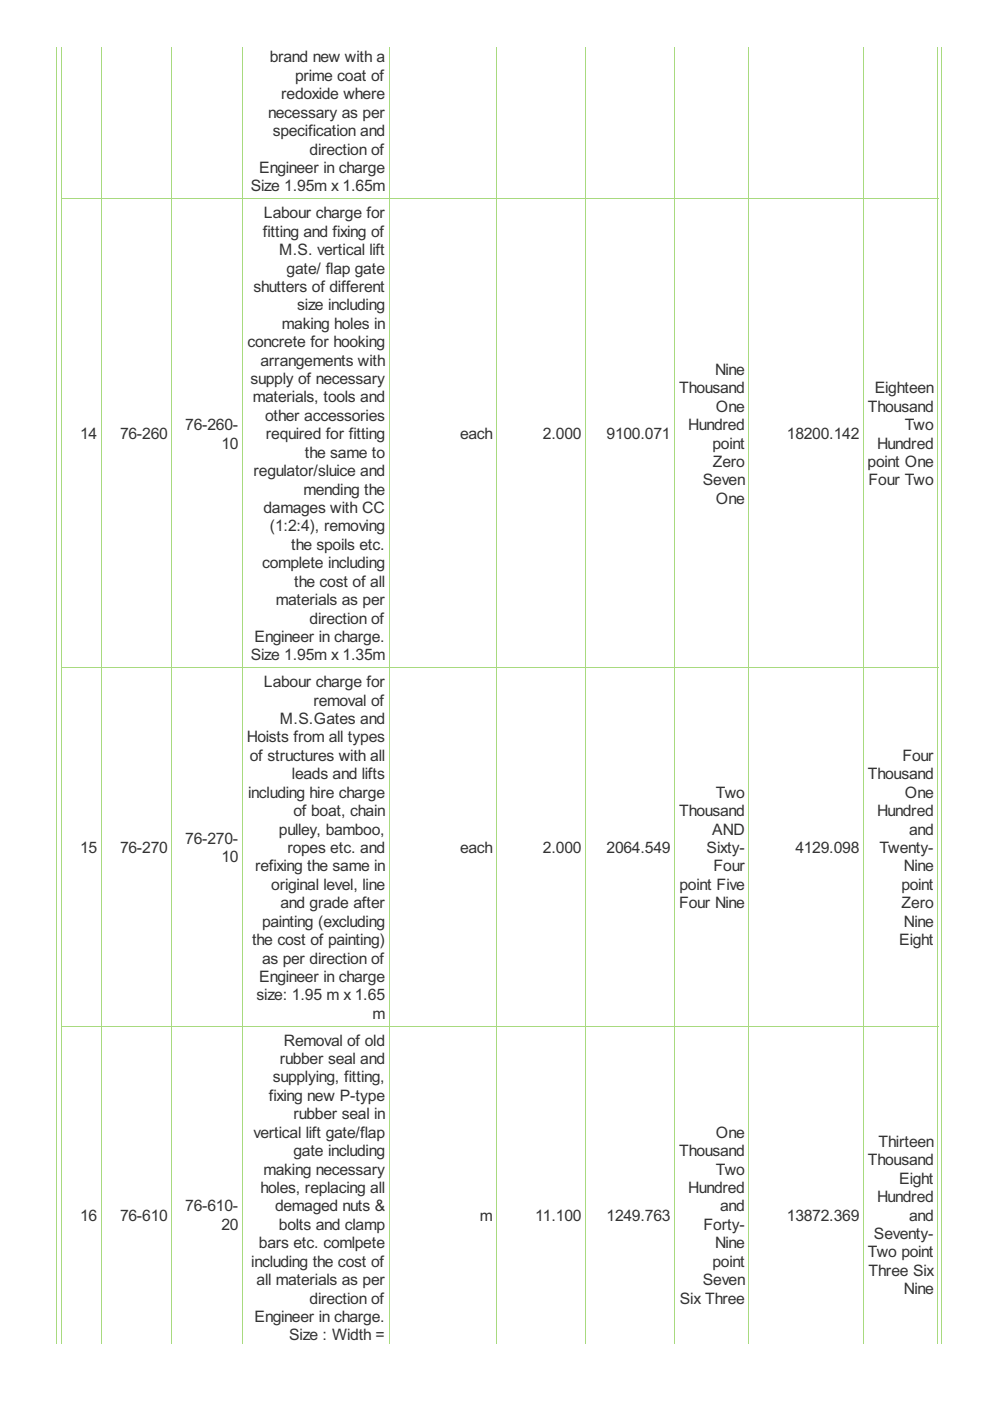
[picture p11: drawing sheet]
<svg xmlns="http://www.w3.org/2000/svg" width="210mm" height="297mm" viewBox="0 0 210 297" stroke-linecap="round" stroke-linejoin="round" font-family="sans-serif">
<defs><g id="words">
<g font-size="3.7" fill="#333">
<text x="57.2" y="13.2">brand new with a</text>
<text x="62.6" y="17.2">prime coat of</text>
<text x="59.6" y="21.1">redoxide where</text>
<text x="56.9" y="25">necessary as per</text>
<text x="57.8" y="28.9">specification and</text>
<text x="65.6" y="32.8">direction of</text>
<text x="53.2" y="40.6">Size 1.95m x 1.65m</text>
<text x="55" y="36.7">Engineer in charge</text>
<text x="55.9" y="46.3">Labour charge for</text>
<text x="55.7" y="50.2">fitting and fixing of</text>
<text x="59.2" y="54.1">M.S. vertical lift</text>
<text x="60.8" y="58">gate/ flap gate</text>
<text x="53.8" y="61.9">shutters of different</text>
<text x="63" y="65.8">size including</text>
<text x="59.8" y="69.7">making holes in</text>
<text x="52.5" y="73.6">concrete for hooking</text>
<text x="55.2" y="77.5">arrangements with</text>
<text x="53.1" y="81.4">supply of necessary</text>
<text x="144" y="83.4">Thousand</text>
<text x="151.6" y="79.5">Nine</text>
<text x="185.5" y="83.4">Eighteen</text>
<text x="53.6" y="85.3">materials, tools and</text>
<text x="56.2" y="89.2">other accessories</text>
<text x="151.8" y="87.3">One</text>
<text x="184" y="87.3">Thousand</text>
<text x="17" y="93.1">14</text>
<text x="25.4" y="93.1">76-260</text>
<text x="39.3" y="91.2">76-260-</text>
<text x="46.9" y="95.1">10</text>
<text x="56.4" y="93.1">required for fitting</text>
<text x="97.5" y="93.1">each</text>
<text x="115.1" y="93.1">2.000</text>
<text x="128.6" y="93.1">9100.071</text>
<text x="145.9" y="91.2">Hundred</text>
<text x="151.1" y="95.1">point</text>
<text x="166.9" y="93.1">18200.142</text>
<text x="186" y="95.1">Hundred</text>
<text x="191.8" y="91.2">Two</text>
<text x="53.8" y="101">regulator/sluice and</text>
<text x="64.7" y="97">the same to</text>
<text x="151.1" y="99">Zero</text>
<text x="183.9" y="99">point One</text>
<text x="64.3" y="104.9">mending the</text>
<text x="149" y="102.9">Seven</text>
<text x="151.8" y="106.8">One</text>
<text x="184.2" y="102.9">Four Two</text>
<text x="55.9" y="108.8">damages with CC</text>
<text x="57.2" y="112.7">(1:2:4), removing</text>
<text x="61.7" y="116.6">the spoils etc.</text>
<text x="55.6" y="120.5">complete including</text>
<text x="62.4" y="124.4">the cost of all</text>
<text x="58.5" y="128.3">materials as per</text>
<text x="54" y="136.1">Engineer in charge.</text>
<text x="65.6" y="132.2">direction of</text>
<text x="53.2" y="140">Size 1.95m x 1.35m</text>
<text x="55.9" y="145.7">Labour charge for</text>
<text x="66.5" y="149.6">removal of</text>
<text x="59.4" y="153.5">M.S.Gates and</text>
<text x="52.4" y="157.4">Hoists from all types</text>
<text x="53" y="161.3">of structures with all</text>
<text x="191.3" y="161.3">Four</text>
<text x="61.9" y="165.2">leads and lifts</text>
<text x="184" y="165.2">Thousand</text>
<text x="52.6" y="169.1">including hire charge</text>
<text x="62.2" y="173">of boat, chain</text>
<text x="144" y="173">Thousand</text>
<text x="151.8" y="169.1">Two</text>
<text x="186" y="173">Hundred</text>
<text x="191.8" y="169.1">One</text>
<text x="39.3" y="178.9">76-270-</text>
<text x="59.1" y="176.9">pulley, bamboo,</text>
<text x="151" y="176.9">AND</text>
<text x="192.7" y="176.9">and</text>
<text x="17" y="180.9">15</text>
<text x="25.4" y="180.9">76-270</text>
<text x="46.9" y="182.8">10</text>
<text x="54.1" y="184.8">refixing the same in</text>
<text x="60.9" y="180.9">ropes etc. and</text>
<text x="97.5" y="180.9">each</text>
<text x="115.1" y="180.9">2.000</text>
<text x="128.6" y="180.9">2064.549</text>
<text x="149.8" y="180.9">Sixty-</text>
<text x="151.3" y="184.8">Four</text>
<text x="168.6" y="180.9">4129.098</text>
<text x="186.4" y="180.9">Twenty-</text>
<text x="191.6" y="184.8">Nine</text>
<text x="57.5" y="188.7">original level, line</text>
<text x="144.1" y="188.7">point Five</text>
<text x="191.1" y="188.7">point</text>
<text x="55.6" y="196.5">painting (excluding</text>
<text x="59.5" y="192.6">and grade after</text>
<text x="144" y="192.6">Four Nine</text>
<text x="191.2" y="192.6">Zero</text>
<text x="191.6" y="196.5">Nine</text>
<text x="53.4" y="200.4">the cost of painting)</text>
<text x="190.7" y="200.4">Eight</text>
<text x="55" y="208.2">Engineer in charge</text>
<text x="55.6" y="204.3">as per direction of</text>
<text x="54.4" y="212.1">size: 1.95 m x 1.65</text>
<text x="60.2" y="221.7">Removal of old</text>
<text x="79" y="216">m</text>
<text x="59.3" y="225.6">rubber seal and</text>
<text x="57" y="233.4">fixing new P-type</text>
<text x="57.8" y="229.5">supplying, fitting,</text>
<text x="62.2" y="237.3">rubber seal in</text>
<text x="53.8" y="241.2">vertical lift gate/flap</text>
<text x="62.2" y="245.1">gate including</text>
<text x="144" y="245.1">Thousand</text>
<text x="151.8" y="241.2">One</text>
<text x="186.3" y="243.2">Thirteen</text>
<text x="55.9" y="249">making necessary</text>
<text x="151.8" y="249">Two</text>
<text x="184" y="247.1">Thousand</text>
<text x="190.7" y="251">Eight</text>
<text x="39.3" y="256.8">76-610-</text>
<text x="55.2" y="252.9">holes, replacing all</text>
<text x="58.3" y="256.8">demaged nuts &amp;</text>
<text x="145.9" y="252.9">Hundred</text>
<text x="152.7" y="256.8">and</text>
<text x="186" y="254.9">Hundred</text>
<text x="17" y="258.8">16</text>
<text x="25.4" y="258.8">76-610</text>
<text x="46.9" y="260.8">20</text>
<text x="59.1" y="260.8">bolts and clamp</text>
<text x="101.8" y="258.8">m</text>
<text x="113.5" y="258.8">11.100</text>
<text x="128.6" y="258.8">1249.763</text>
<text x="149.2" y="260.8">Forty-</text>
<text x="166.9" y="258.8">13872.369</text>
<text x="185.3" y="262.7">Seventy-</text>
<text x="192.7" y="258.8">and</text>
<text x="53.3" y="268.6">including the cost of</text>
<text x="54.9" y="264.7">bars etc. comlpete</text>
<text x="151.1" y="268.6">point</text>
<text x="151.6" y="264.7">Nine</text>
<text x="184" y="266.6">Two point</text>
<text x="54.4" y="272.5">all materials as per</text>
<text x="149" y="272.5">Seven</text>
<text x="184.2" y="270.5">Three Six</text>
<text x="191.6" y="274.4">Nine</text>
<text x="54" y="280.3">Engineer in charge.</text>
<text x="65.6" y="276.4">direction of</text>
<text x="144.1" y="276.4">Six Three</text>
<text x="61.3" y="284.2">Size : Width =</text>
</g>
</g></defs>
<g fill="none" stroke="#a8da7f" stroke-width=".21">
<path d="M12 9.9v275M13 9.9v275M21.5 9.9v275M36.4 9.9v275M51.4 9.9v275M82.5 9.9v275M105.3 9.9v275M124.1 9.9v275M143 9.9v275M158.8 9.9v275M183 9.9v275M198.8 9.9v275"/>
<path d="M199.6 9.9v275M12.9 42.1h186M12.9 141.6h186M12.9 217.5h186"/>
</g>
<use href="#words"/>
</svg>
